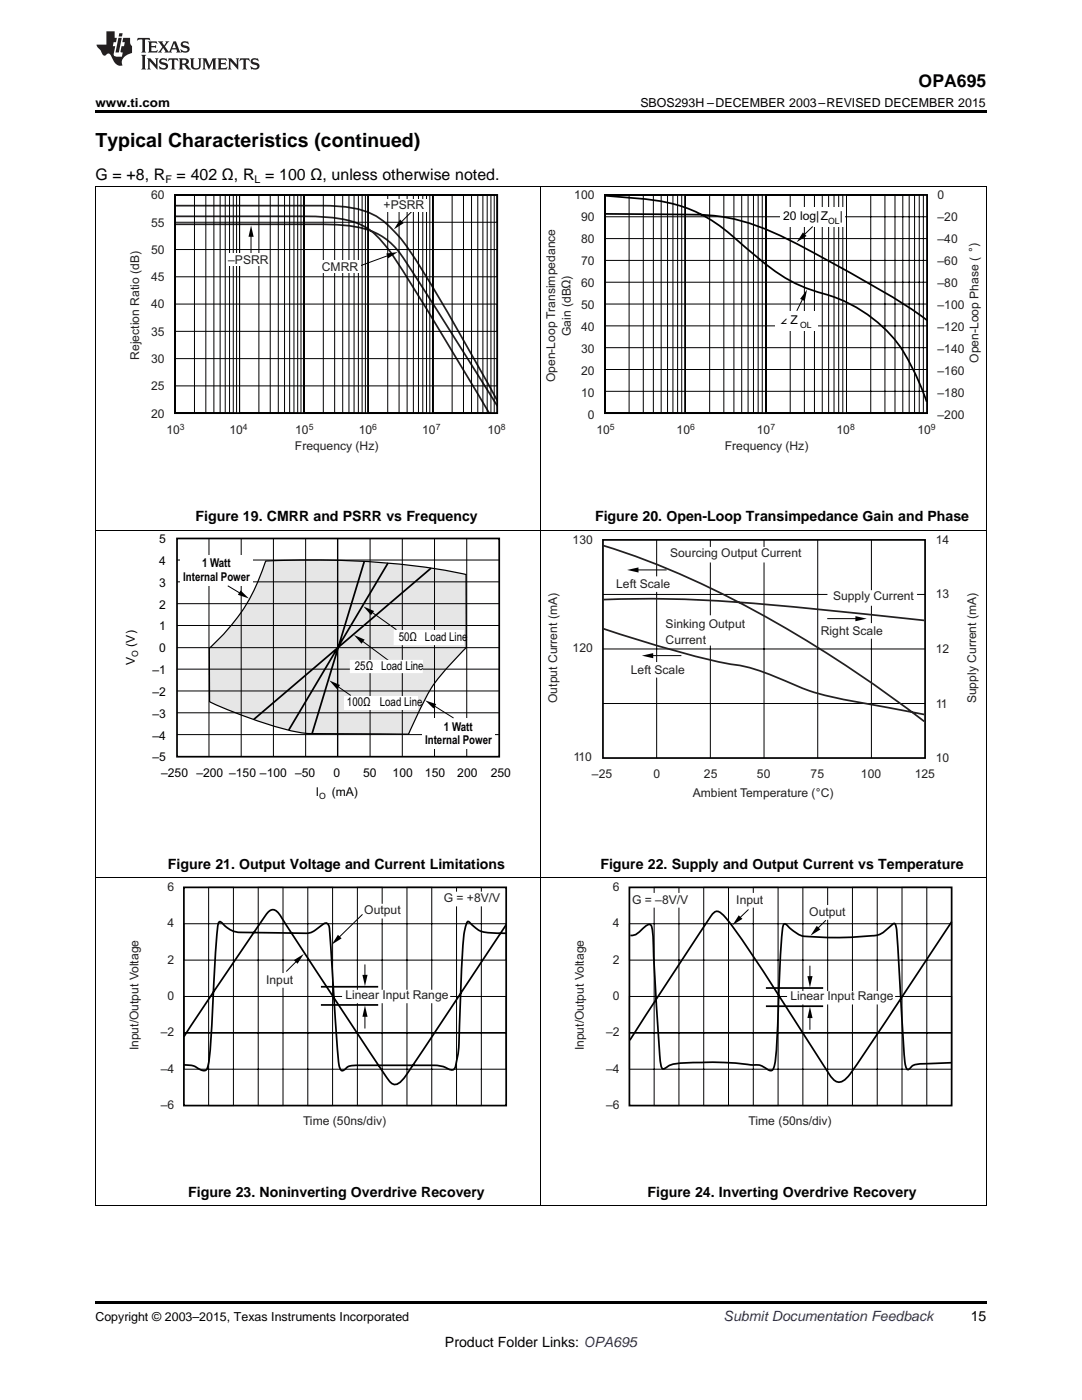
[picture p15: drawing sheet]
<svg xmlns="http://www.w3.org/2000/svg" width="216mm" height="279mm" viewBox="0 0 216 279" stroke-linecap="round" stroke-linejoin="round" font-family="sans-serif">
<defs><g id="words">
<text font-size="3.9" x="19" y="29.3">Typical Characteristics (continued)</text>
<text font-size="3.5" x="183.3" y="17.3">OPA695</text>
<g font-size="3.2">
<text x="19" y="36">G = +8, R</text>
<text x="35.2" y="36">= 402 Ω, R = 100 Ω, unless otherwise noted.</text>
</g>
<g font-size="2.8">
<text x="39" y="104.1">Figure 19. CMRR and PSRR vs Frequency</text>
<text x="118.7" y="104.1">Figure 20. Open-Loop Transimpedance Gain and Phase</text>
<text x="33.5" y="173.4">Figure 21. Output Voltage and Current Limitations</text>
<text x="119.8" y="173.4">Figure 22. Supply and Output Current vs Temperature</text>
<text x="37.6" y="238.8">Figure 23. Noninverting Overdrive Recovery</text>
<text x="129.2" y="238.8">Figure 24. Inverting Overdrive Recovery</text>
<text x="193.7" y="263.6">15</text>
<text x="88.8" y="268.9">Product Folder Links: OPA695</text>
</g>
<text font-size="2.8" fill="#0000c8" x="144.4" y="263.6">Submit Documentation Feedback</text>
<g font-size="2.5">
<text x="19" y="21.4">www.ti.com</text>
<text x="127.8" y="21.4">SBOS293H –DECEMBER 2003–REVISED DECEMBER 2015</text>
<text x="19" y="263.6">Copyright © 2003–2015, Texas Instruments Incorporated</text>
</g>
<g font-size="2.4" fill="#231f20">
<text x="30.2" y="39.8">60</text>
<text x="76.5" y="41.8">+PSRR</text>
<text x="114.6" y="39.8">100</text>
<text x="187.1" y="39.8">0</text>
<text x="30.2" y="45.2">55</text>
<text x="115.9" y="44.2">90</text>
<text x="187.1" y="44.2">–20</text>
<text x="30.2" y="50.7">50</text>
<text x="45.5" y="52.6">–PSRR</text>
<text x="115.9" y="48.6">80</text>
<text x="115.9" y="52.9">70</text>
<text x="187.1" y="48.5">–40</text>
<text x="187.1" y="52.9">–60</text>
<text x="30.2" y="56.1">45</text>
<text x="64.2" y="54.1">CMRR</text>
<text x="115.9" y="57.3">60</text>
<text x="187.1" y="57.3">–80</text>
<text x="30.2" y="61.6">40</text>
<text x="115.9" y="61.7">50</text>
<text x="187.1" y="61.7">–100</text>
<text x="27.8" y="71.8" transform="rotate(-90 27.8 71.8)">Rejection Ratio (dB)</text>
<text x="30.2" y="67">35</text>
<text x="113.9" y="67.1" transform="rotate(-90 113.9 67.1)">Gain (dBΩ)</text>
<text x="115.9" y="66.1">40</text>
<text x="115.9" y="70.5">30</text>
<text x="187.1" y="66.1">–120</text>
<text x="187.1" y="70.5">–140</text>
<text x="30.2" y="72.5">30</text>
<text x="30.2" y="77.9">25</text>
<text x="110.8" y="76.3" transform="rotate(-90 110.8 76.3)">Open-Loop Transimpedance</text>
<text x="115.9" y="74.9">20</text>
<text x="187.1" y="74.9">–160</text>
<text x="195.3" y="72.4" transform="rotate(-90 195.3 72.4)">Open-Loop Phase ( °)</text>
<text x="30.2" y="83.3">20</text>
<text x="115.9" y="79.3">10</text>
<text x="117.3" y="83.7">0</text>
<text x="187.1" y="79.3">–180</text>
<text x="187.1" y="83.7">–200</text>
<text x="33.2" y="86.5">10</text>
<text x="45.8" y="86.5">10</text>
<text x="58.9" y="89.8">Frequency (Hz)</text>
<text x="58.9" y="86.5">10</text>
<text x="71.6" y="86.5">10</text>
<text x="84.3" y="86.5">10</text>
<text x="97.3" y="86.5">10</text>
<text x="119" y="86.5">10</text>
<text x="135" y="86.5">10</text>
<text x="144.6" y="89.8">Frequency (Hz)</text>
<text x="151" y="86.5">10</text>
<text x="166.9" y="86.5">10</text>
<text x="183.1" y="86.5">10</text>
<text x="114.3" y="108.6">130</text>
<text x="133.7" y="111.2">Sourcing Output Current</text>
<text x="186.7" y="108.6">14</text>
<text x="123" y="117.4">Left Scale</text>
<text x="166.2" y="119.8">Supply Current</text>
<text x="186.7" y="119.4">13</text>
<text x="132.8" y="125.3">Sinking Output</text>
<text x="114.3" y="130.2">120</text>
<text x="132.8" y="128.4">Current</text>
<text x="163.8" y="126.7">Right Scale</text>
<text x="186.7" y="130.3">12</text>
<text x="125.9" y="134.5">Left Scale</text>
<text x="111.2" y="140.3" transform="rotate(-90 111.2 140.3)">Output Current (mA)</text>
<text x="186.7" y="141.2">11</text>
<text x="194.8" y="140.4" transform="rotate(-90 194.8 140.4)">Supply Current (mA)</text>
<text x="114.4" y="151.8">110</text>
<text x="118.1" y="155.3">–25</text>
<text x="130.4" y="155.3">0</text>
<text x="140.5" y="155.3">25</text>
<text x="151" y="155.3">50</text>
<text x="161.8" y="155.3">75</text>
<text x="171.8" y="155.3">100</text>
<text x="182.5" y="155.3">125</text>
<text x="186.7" y="152.1">10</text>
<text x="138.2" y="159.1">Ambient Temperature (°C)</text>
<text x="33.4" y="177.8">6</text>
<text x="122.3" y="177.8">6</text>
<text x="33.4" y="185.1">4</text>
<text x="72.7" y="182.5">Output</text>
<text x="88.5" y="180.1">G = +8V/V</text>
<text x="122.3" y="185.1">4</text>
<text x="126.1" y="180.3">G = –8V/V</text>
<text x="146.9" y="180.3">Input</text>
<text x="161.5" y="182.8">Output</text>
<text x="33.4" y="192.3">2</text>
<text x="53.1" y="196.3">Input</text>
<text x="122.3" y="192.3">2</text>
<text x="33.4" y="199.6">0</text>
<text x="68.9" y="199.4">Linear Input Range</text>
<text x="122.3" y="199.6">0</text>
<text x="157.7" y="199.7">Linear Input Range</text>
<text x="27.6" y="209.6" transform="rotate(-90 27.6 209.6)">Input/Output Voltage</text>
<text x="32.1" y="206.8">–2</text>
<text x="116.5" y="209.6" transform="rotate(-90 116.5 209.6)">Input/Output Voltage</text>
<text x="121" y="206.8">–2</text>
<text x="32.1" y="214.1">–4</text>
<text x="121" y="214.1">–4</text>
<text x="32.1" y="221.4">–6</text>
<text x="121" y="221.4">–6</text>
<text x="60.5" y="224.5">Time (50ns/div)</text>
<text x="149.4" y="224.5">Time (50ns/div)</text>
</g>
<g font-size="2.4">
<text x="156.3" y="44">20 log|Z</text>
<text x="167.6" y="44">|</text>
<text x="155.7" y="64.7">∠</text>
<text x="157.7" y="64.7">Z</text>
<text x="31.8" y="108.4">5</text>
<text x="31.8" y="112.8">4</text>
<text x="40.3" y="113.2">1 Watt</text>
<text x="31.8" y="117.1">3</text>
<text x="36.5" y="116">Internal Power</text>
<text x="31.8" y="121.5">2</text>
<text x="31.8" y="125.8">1</text>
<text x="26.9" y="129" transform="rotate(-90 26.9 129)">(V)</text>
<text x="31.8" y="130.2">0</text>
<text x="79.6" y="127.9">50Ω Load Line</text>
<text x="26.9" y="132.7" transform="rotate(-90 26.9 132.7)">V</text>
<text x="30.4" y="134.5">–1</text>
<text x="70.8" y="133.7">25Ω Load Line</text>
<text x="30.4" y="138.9">–2</text>
<text x="30.4" y="143.2">–3</text>
<text x="69.2" y="141">100Ω</text>
<text x="75.8" y="141">Load Line</text>
<text x="30.4" y="147.6">–4</text>
<text x="84.8" y="148.6">Internal Power</text>
<text x="88.6" y="145.8">1 Watt</text>
<text x="30.4" y="151.9">–5</text>
<text x="32.2" y="155.1">–250 –200 –150 –100 –50</text>
<text x="66.6" y="155.1">0</text>
<text x="72.5" y="155.1">50</text>
<text x="78.3" y="155.1">100</text>
<text x="84.8" y="155.1">150</text>
<text x="91.3" y="155.1">200</text>
<text x="97.9" y="155.1">250</text>
<text x="63" y="158.9">I</text>
<text x="66.2" y="158.9">(mA)</text>
</g>
<g font-size="2.1">
<text x="33" y="36.6">F</text>
<text x="50.8" y="36.6">L</text>
</g>
<g font-size="1.7">
<text x="165.3" y="44.7">OL</text>
<text x="159.7" y="65.4">OL</text>
<text x="27.6" y="131.1" transform="rotate(-90 27.6 131.1)">O</text>
<text x="63.7" y="159.5">O</text>
</g>
<g font-size="1.7" fill="#231f20">
<text x="35.9" y="85.9">3</text>
<text x="48.5" y="85.9">4</text>
<text x="61.6" y="85.9">5</text>
<text x="74.3" y="85.9">6</text>
<text x="86.9" y="85.9">7</text>
<text x="100" y="85.9">8</text>
<text x="121.7" y="85.9">5</text>
<text x="137.7" y="85.9">6</text>
<text x="153.7" y="85.9">7</text>
<text x="169.6" y="85.9">8</text>
<text x="185.7" y="85.9">9</text>
</g>
</g></defs>
<path d="M72.3 194.6l1-.1-.5 2.3zM72.8 200.7l.5 2.2h-1zM19 259.7h177.8v.5h-177.8z" fill="#000"/>
<g fill="none" stroke="#000" stroke-width=".2">
<path d="M19.1 175.1v65.5M41.6 177.1h5v43.5h-5zM51.5 177.1h5v43.5h-5zM61.4 177.1h5v43.5h-5zM71.3 177.1h5v43.5h-5zM81.2 177.1h5v43.5h-5zM91.1 177.1h4.9v43.5h-4.9zM107.9 175.1v65.5M196.8 175.1v65.5M36.7 184.4h64.3v7.2h-64.3zM36.7 198.9h64.3v7.2h-64.3zM72.8 192.5v3"/>
<path d="M36.7 206.1h64.3v7.3h-64.3zM72.8 202v3.3M19 240.5h177.8"/>
</g>
<path d="M36.7 177.1h64.3v43.5h-64.3zM75.5 196.9h-11.5M101 186.3l-2.8-.1a5.4 5.4 0 0 1-4.6-2.2l-.2-.1a6.5 6.5 0 0 0-.9 3.7l-.8 17.6a23.8 23.8 0 0 1-1 8 1.29 1.29 0 0 1-1.8-.2 11 11 0 0 0-4.8-.4h-10a16 16 0 0 0-4.6 .3l-.3 .1a1.1 1.1 0 0 1-1.1 .6 5.2 5.2 0 0 1-.7-2.9l-1.6-24.1a3.9 3.9 0 0 0-.4-2.2 1.48 1.48 0 0 0-1.7 .6 4.2 4.2 0 0 1-3.9 1.2l-11.2-.1a5.1 5.1 0 0 1-4.4-2l-.5-.1-.1 .3a413.6 413.6 0 0 0-1.5 23.7l-.6 4.6a1 1 0 0 1-1 1.1l-.5-.2a4.4 4.4 0 0 0-3.3-1M101 184.6l-19.5 29.3a5.8 5.8 0 0 1-2.4 2.5 1.56 1.56 0 0 1-1.6-.9l-21-31.9a4.1 4.1 0 0 0-1.8-2 1.67 1.67 0 0 0-1.7 1l-16.3 24.3M75.5 200.6h-11.5" fill="none" stroke="#000" stroke-width=".35"/>
<g fill="#fff">
<path d="M72.7 180.4h7.8v2.9h-7.9z"/>
<path d="M68.3 197.5h21.5v2.7h-21.6z"/>
<path d="M52.1 194.2h7.9v2.9h-7.9z"/>
<path d="M90.5 177.9h7.9l-.1 3h-7.8z"/>
</g>
<g fill="none" stroke="#000" stroke-width=".2">
<path d="M130.5 177.1h5v43.5h-5zM140.4 177.1h5v43.5h-5zM150.3 177.1h5v43.5h-5zM160.2 177.1h4.9v43.5h-4.9zM170.1 177.1h4.9v43.5h-4.9zM180 177.1h4.9v43.5h-4.9zM59.7 191.4l-2.6 2.5M72.3 182.5l-5.1 5M125.6 184.4h64.3v7.2h-64.3zM125.6 198.9h64.3v7.2h-64.3zM161.6 192.7v3M164.8 183.7l-2.1 2.1"/>
<path d="M125.6 206.1h64.3v7.3h-64.3zM161.6 202.3v3.2"/>
</g>
<path d="M58.6 191.6l2-1.2-1.2 1.9zM67.4 186.6l.8 .7-2 1.2zM161.1 194.8h1l-.5 2.3zM163 184.8l.7 .7-2 1.2zM161.6 200.9l.5 2.3h-1z" fill="#000"/>
<path d="M125.6 177.1h64.3v43.5h-64.3zM125.8 186.7a2.82 2.82 0 0 0 2.3-1.3l.4-.3a1.24 1.24 0 0 1 1.4-.5 19.5 19.5 0 0 1 .5 6.3l1.2 19.7a5 5 0 0 0 .6 2.7 1.6 1.6 0 0 0 1.4-.7 19.3 19.3 0 0 1 6.6-.6h4.3l4.9 .5a5.8 5.8 0 0 1 3.4 .7 1.05 1.05 0 0 0 1.4 .3l.3-.6a94.4 94.4 0 0 0 .9-14.2 142.2 142.2 0 0 1 .9-14l.1-.3a1.2 1.2 0 0 1 1.1 .7 5.4 5.4 0 0 0 4.7 1.9 61.9 61.9 0 0 0 13.3-.5l.5-.3 2.3-1.9 .4 .2a56.6 56.6 0 0 1 .7 9.3l1 16.4a8.5 8.5 0 0 0 .6 3.1 .75 .75 0 0 0 .9-.5 5.6 5.6 0 0 1 3.3-.5l4.6-.2M164.3 197.2h-11.5M189.9 183.9l-19.1 28.7a11.5 11.5 0 0 1-2.6 3.1 1.68 1.68 0 0 1-2.4-.8l-1-1.5a701.4 701.4 0 0 0-19.1-29.2 6.9 6.9 0 0 0-2.4-2.3 1.4 1.4 0 0 0-1.5 1l-16.1 24.7M164.3 200.8h-11.5" fill="none" stroke="#000" stroke-width=".35"/>
<g fill="#fff">
<path d="M161.4 180.6h7.9v3h-7.9z"/>
<path d="M157.1 197.8h21.5v2.7h-21.6z"/>
<path d="M145.9 178.2h7.9v2.9h-7.9z"/>
<path d="M126.7 178.2h11.2v2.9h-11.3z"/>
</g>
<path d="M19.1 105.8v69.3M107.9 105.8v69.3M196.8 105.8v69.3M19 175.1h177.8M149.4 181.5l-2.3 2.2" fill="none" stroke="#000" stroke-width=".2"/>
<path d="M147.4 182.7l.7 .7-1.9 1.2z" fill="#000"/>
<path d="M53.1 112a157.8 157.8 0 0 1 38.9 2.4l1 .3v14.5l-.5 .6a41.5 41.5 0 0 0-7.6 9.6l-3.4 7.1-15.9-.1a27.9 27.9 0 0 1-11.9-1.8 87.1 87.1 0 0 1-11.9-4.6v-10.4a1.04 1.04 0 0 1 .7-.9 37.7 37.7 0 0 0 10.6-16.7z" fill="#e6e6e6"/>
<path d="M53.1 112a157.8 157.8 0 0 1 38.9 2.4l1 .3v14.5l-.5 .6a41.5 41.5 0 0 0-7.6 9.6l-3.4 7.1-15.9-.1a27.9 27.9 0 0 1-11.9-1.8 87.1 87.1 0 0 1-11.9-4.6v-10.4a1.04 1.04 0 0 1 .7-.9 37.7 37.7 0 0 0 10.6-16.7z" fill="none" stroke="#000" stroke-width=".24"/>
<path d="M35.3 107.5h64.3v43.5h-64.3zM72.7 112l-10.4 34.4M77.4 112.4l-19.8 33.3M86 113.4l-35.4 30.2" fill="none" stroke="#000" stroke-width=".35"/>
<g fill="none" stroke="#000" stroke-width=".2">
<path d="M35.3 111.8h64.3M35.3 116.1h64.3M41.7 107.5v43.5M48.1 107.5v43.5M54.6 107.5v43.5M61 107.5v43.5M67.3 107.5v43.5M67.4 107.5v43.5M73.8 107.5v43.5M80.3 107.5v43.5M86.7 107.5v43.5M93.1 107.5v43.5"/>
<path d="M35.3 120.5h64.3M35.3 124.8h64.3M35.3 129.3h64.3M35.3 133.5h64.3M35.3 137.9h64.3M71.6 127.4l9.2 6.8M35.3 142.3h64.3M35.3 146.6h64.3"/>
</g>
<path d="M70.6 126.7l2.2 .9-.7 .9z" fill="#000"/>
<g fill="#fff">
<path d="M68.6 138.9h14.7v2.6h-14.7z"/>
<path d="M35.9 110.8h14.6v6.1h-14.6z"/>
<path d="M84.2 143.4h14.5v6.1h-14.5z"/>
<path d="M69.8 131.7h14.6v2.6h-14.6z"/>
<path d="M78.6 125.7h14v3.1h-14.1z"/>
</g>
<g fill="none" stroke="#000" stroke-width=".2">
<path d="M45.5 116.9l2.8 1.7M120.3 118.6h64.3M131 107.7v43.6M133 113.7h-6.5M141.7 107.7v43.6M152.5 107.7v43.6M163.2 107.7v43.6M173.9 107.7v43.6M67 136.7l3 2.1M74.2 122.2l4.9 3.5M120.3 129.5h64.3M165.1 123.5h6.5"/>
<path d="M86.2 140.6l4.3 2.7M120.3 140.4h64.3"/>
</g>
<path d="M48 117.8l1.7 1.6-2.2-.7zM125.1 113.7l2.3-.5v1.1zM65.7 135.8l2.1 .9-.6 .8zM72.5 121l2.2 .9-.7 .9zM84.8 139.8l2.2 .7-.5 .9zM170.7 123l2.3 .5-2.3 .5z" fill="#000"/>
<path d="M120.3 107.7h64.3v43.6h-64.3z" fill="none" stroke="#000" stroke-width=".35"/>
<path d="M120.3 108.8a183.6 183.6 0 0 1 42.7 20.3 264.8 264.8 0 0 1 21.4 14.9M120.3 119.7a282.4 282.4 0 0 1 42.6 1.9l21.5 2.2M120.3 125.4l3.4 1.2a166.5 166.5 0 0 0 25.6 6.6 141.9 141.9 0 0 1 12.2 4.7 137.9 137.9 0 0 0 17.2 3.6l5.7 1.1" fill="none" stroke="#231f20" stroke-width=".35"/>
<g fill="#fff">
<path d="M132 109.1h28.7l-.1 3.2h-28.8z"/>
<path d="M165.1 117.8h17.9l-.1 3.1h-17.9z"/>
<path d="M132.5 122.8h17.5l-.1 6h-17.6z"/>
<path d="M122.1 115h12.2l-.1 3.1h-12.2z"/>
</g>
<path d="M136 130.8h-6.6" fill="none" stroke="#000" stroke-width=".2"/>
<path d="M128.1 130.8l2.2-.5v1.1z" fill="#000"/>
<g fill="#fff">
<path d="M125.1 132.1h12.1l-.1 3.1h-12.2z"/>
<path d="M163.8 124.4h12.1l-.1 3.1h-12.2z"/>
</g>
<g fill="none" stroke="#000" stroke-width=".2">
<path d="M19.1 37.3v68.5M34.9 38.9h64.3v5.5h-64.3zM34.9 38.9h3.9v43.6h-3.9zM34.9 38.9h6.2v43.6h-6.2zM34.9 38.9h7.8v43.6h-7.8zM34.9 38.9h9v43.6h-9zM34.9 38.9h10v43.6h-10zM34.9 38.9h11.6v43.6h-11.6zM34.9 38.9h10.9v43.6h-10.9zM34.9 38.9h12.3v43.6h-12.3zM34.9 38.9h12.9v43.6h-12.9zM47.8 38.9v43.6"/>
<path d="M47.8 38.9h3.9v43.6h-3.9zM47.8 38.9h6.1v43.6h-6.1zM47.8 38.9h7.7v43.6h-7.7zM47.8 38.9h9v43.6h-9zM47.8 38.9h10.9v43.6h-10.9zM47.8 38.9h10v43.6h-10zM47.8 38.9h11.6v43.6h-11.6zM47.8 38.9h12.3v43.6h-12.3zM47.8 38.9h12.8v43.6h-12.8zM60.6 38.9h3.9v43.6h-3.9zM60.6 38.9h6.2v43.6h-6.2zM60.6 38.9h7.8v43.6h-7.8z"/>
<path d="M60.6 38.9h10v43.6h-10zM60.6 38.9h9v43.6h-9zM60.6 38.9h10.9v43.6h-10.9zM60.6 38.9h11.7v43.6h-11.7zM60.6 38.9h12.3v43.6h-12.3zM60.6 38.9h12.9v43.6h-12.9zM60.7 38.9v43.6M73.5 38.9v43.6M73.5 38.9h3.9v43.6h-3.9zM73.5 38.9h6.1v43.6h-6.1zM73.5 38.9h7.7v43.6h-7.7zM73.5 38.9h9v43.6h-9z"/>
<path d="M73.5 38.9h10v43.6h-10zM73.5 38.9h10.9v43.6h-10.9zM73.5 38.9h12.9v43.6h-12.9zM73.5 38.9h12.3v43.6h-12.3zM73.5 38.9h11.6v43.6h-11.6zM86.3 38.9v43.6M86.4 38.9h3.8v43.6h-3.8zM86.4 38.9h7.7v43.6h-7.7zM86.4 38.9h6.1v43.6h-6.1zM86.4 38.9h8.9v43.6h-8.9zM86.4 38.9h10v43.6h-10zM86.4 38.9h11.6v43.6h-11.6z"/>
<path d="M86.4 38.9h10.8v43.6h-10.8zM86.4 38.9h12.2v43.6h-12.2zM86.4 38.9h12.8v43.6h-12.8zM107.9 37.3v68.5M196.8 37.3v68.5M34.9 49.8h64.3v5.4h-64.3zM34.9 60.7h64.3v5.4h-64.3zM34.9 71.6h64.3v5.4h-64.3zM19 105.8h177.8"/>
</g>
<path d="M34.9 44.8h25.4a49.5 49.5 0 0 1 12.6 .9 13.5 13.5 0 0 1 8.2 6.7l18.1 28.6M35 41h22.8a98 98 0 0 1 12.1 .4 13.6 13.6 0 0 1 8.9 4.9 47.1 47.1 0 0 1 6 8.5l6.9 11.7 7.5 13.4M35 43.2h19.7a117.5 117.5 0 0 1 12.3 .3 13.3 13.3 0 0 1 10.4 6.2 603.8 603.8 0 0 1 18.3 29.4l2 3.4" fill="none" stroke="#231f20" stroke-width=".35"/>
<path d="M34.9 38.9h64.3v43.6h-64.3z" fill="none" stroke="#000" stroke-width=".35"/>
<path d="M45.3 50.5h8.2v2.5h-8.2z" fill="#fff"/>
<path d="M50.1 46.7v3.8M78.1 50.8l-6.5 2.3M82.2 42.1l-2.6 2.7" fill="none" stroke="#000" stroke-width=".2"/>
<path d="M50.1 45l.5 2.3h-1zM79.8 43.8l.7 .7-1.9 1.3zM77.1 50.6l2.3-.3-2 1.3z" fill="#000"/>
<g fill="#fff">
<path d="M76.9 39.7h8.7v2.4h-8.7z"/>
<path d="M63.4 52h8.6v2.4h-8.6z"/>
</g>
<path d="M120.7 38.9h64.3v43.6h-64.3zM120.7 39.1a87.1 87.1 0 0 1 14.3 1.8 29.7 29.7 0 0 1 12.6 7.5 56.9 56.9 0 0 0 10.8 8l3.4 1.4a32.2 32.2 0 0 1 12.3 5.7 26.8 26.8 0 0 1 8.7 11.5l2.1 5.2M120.7 42.7l13.4 .1a48.4 48.4 0 0 1 14.8 1.6 102.3 102.3 0 0 1 18.3 8.7l5.9 3.3a105.1 105.1 0 0 1 11.9 7.5" fill="none" stroke="#000" stroke-width=".35"/>
<g fill="none" stroke="#000" stroke-width=".2">
<path d="M120.7 38.9h16.1v43.5h-16.1zM120.7 38.9h4.8v43.5h-4.8zM120.7 38.9h7.7v43.5h-7.7zM120.7 38.9h9.7v43.5h-9.7zM120.7 38.9h11.2v43.5h-11.2zM120.7 38.9h12.5v43.5h-12.5zM120.7 38.9h13.6v43.5h-13.6zM120.7 38.9h14.5v43.5h-14.5zM120.7 38.9h15.3v43.5h-15.3zM136.8 38.9h16v43.5h-16zM136.8 38.9h4.8v43.5h-4.8zM136.8 38.9h7.6v43.5h-7.6z"/>
<path d="M136.8 38.9h9.6v43.5h-9.6zM136.8 38.9h11.2v43.5h-11.2zM136.8 38.9h12.5v43.5h-12.5zM136.8 38.9h13.5v43.5h-13.5zM136.8 38.9h14.5v43.5h-14.5zM136.8 38.9h15.3v43.5h-15.3zM152.8 38.9h16.1v43.5h-16.1zM152.8 38.9h4.9v43.5h-4.9zM152.8 38.9h7.7v43.5h-7.7zM152.8 38.9h9.7v43.5h-9.7zM152.8 38.9h11.3v43.5h-11.3zM152.8 38.9h12.5v43.5h-12.5z"/>
<path d="M152.8 38.9h13.6v43.5h-13.6zM152.8 38.9h14.6v43.5h-14.6zM152.8 38.9h15.4v43.5h-15.4zM168.9 38.9h16.1v43.5h-16.1zM168.9 38.9h4.8v43.5h-4.8zM168.9 38.9h7.7v43.5h-7.7zM168.9 38.9h9.7v43.5h-9.7zM168.9 38.9h11.2v43.5h-11.2zM168.9 38.9h12.5v43.5h-12.5zM168.9 38.9h13.6v43.5h-13.6zM168.9 38.9h14.5v43.5h-14.5zM168.9 38.9h15.3v43.5h-15.3z"/>
<path d="M120.7 43.3h64.3M120.7 47.6h64.3M120.7 52h64.3M120.7 56.3h64.3M120.7 60.7h64.3M120.7 65h64.3M120.7 69.4h64.3M120.7 73.7h64.3M120.7 78.1h64.3"/>
</g>
<g fill="#fff">
<path d="M155.7 41.4h12.9v3.8h-12.9z"/>
<path d="M154.7 62.1h8.4v3.8h-8.4z"/>
</g>
<path d="M19 22h177.8v.5h-177.8zM160.2 46.4l.7 .7-1.9 1.2zM161 57.8l-.4 2.3-.9-.4z" fill="#000"/>
<path d="M19 37.2h177.8M160.5 59l-1.5 3M162.2 45.2l-2.2 2.1" fill="none" stroke="#000" stroke-width=".2"/>
<g fill="#231f20">
<path d="M27.5 7.6l-.1 .5 .4-.2h.6v.1v2.1l-.2 .4h1l-.3-.4v-2.1l.1-.1h.5l.5 .2-.2-.5zM29.5 8.3l.2 .3v1.5l-.2 .4h1.8l.2-.6a1.04 1.04 0 0 1-1.3 .2v-.7h.6l.3 .2v-.6l-.3 .2h-.6v-.6l.8-.1 .4 .3-.2-.5zM31.5 8.3l.9 1.1-.9 1.1h.8l-.2-.2 .5-.7 .4 .7-.2 .2h1.5l-.1-.2 .1-.4h.9l.1 .4-.2 .2h1l-.3-.3-.7-1.9h-.5l-.9 2-.8-1 .9-1h-.8l.1 .3-.3 .5-.4-.6 .2-.2zM34.7 8.6l.4 1h-.7zM36.3 8.4a.63 .63 0 0 0-.2 .7 .63 .63 0 0 0 .6 .4l.6 .2 .1 .2a.75 .75 0 0 1-.7 .4 .75 .75 0 0 1-.6-.5l.1 .7 .1-.1a1.11 1.11 0 0 0 1.5-.6 1.13 1.13 0 0 0-1.2-.8l-.1-.4a1.04 1.04 0 0 1 1.2 .2l-.2-.5-.1 .1-.5-.2zM28.2 10.9l.2 .4v2.2l-.2 .4h1l-.3-.4v-2.2l.3-.4zM29.3 11.6l.3 .4v1.5l-.3 .4h.8l-.2-.4v-1.3l1.5 1.7v-1.9l.2-.4h-.7l.2 .4v.9l-1.1-1.3zM32 11.8a.62 .62 0 0 0-.2 .7 .62 .62 0 0 0 .6 .4l.6 .1 .1 .3a.76 .76 0 0 1-.7 .3 .76 .76 0 0 1-.6-.4l.1 .7 .1-.1a1.11 1.11 0 0 0 1.5-.6 1.13 1.13 0 0 0-1.2-.8l-.1-.4a1.04 1.04 0 0 1 1.2 .2l-.2-.6-.1 .1-.5-.1zM33.7 11.6l-.2 .6a.61 .61 0 0 1 .8-.3v1.6l-.2 .4h.9l-.2-.4v-1.6a.63 .63 0 0 1 .8 .3l-.2-.6zM35.6 11.6l.3 .4v1.5l-.3 .4h1l-.2-.2v-.8l.5 .2a.76 .76 0 0 0 1.2 .7l-1-1a.58 .58 0 0 0 .6-.5 .58 .58 0 0 0-.5-.6zM36.4 11.9h.1a.45 .45 0 0 1 .5 .1 .45 .45 0 0 1 .1 .5l-.7 .2zM37.9 11.6l.2 .2a2.17 2.17 0 0 0 .3 1.9 .99 .99 0 0 0 1.6-.6v-1.1l.2-.4h-.7l.2 .2a1.92 1.92 0 0 1-.2 1.8 .6 .6 0 0 1-.9-.5v-1.1l.2-.4zM40.4 11.6l.2 .4v1.5l-.2 .4h.7l-.2-.4v-1.4l.8 1.8 .8-1.8v1.4l-.2 .4h.9l-.2-.4v-1.5l.2-.4h-.8l-.6 1.5-.6-1.5zM43.4 11.6l.2 .4v1.5l-.2 .4h1.8l.2-.6a1.04 1.04 0 0 1-1.3 .1v-.6h.5l.4 .2v-.6l-.4 .2h-.5v-.7h.8l.3 .3-.1-.6zM45.5 11.6l.2 .4v1.5l-.2 .4h.7l-.2-.4v-1.3l1.5 1.7v-1.9l.2-.4h-.7l.2 .4v.9l-1.1-1.3zM47.9 11.6l-.1 .6a.61 .61 0 0 1 .8-.3v1.6l-.3 .4h1l-.3-.4 .1-1.6a.63 .63 0 0 1 .7 .3l-.1-.6zM50.2 11.8a.62 .62 0 0 0-.2 .7 .62 .62 0 0 0 .6 .4l.6 .1 .2 .3a.76 .76 0 0 1-.8 .3 .76 .76 0 0 1-.6-.4l.1 .7 .2-.1a1.11 1.11 0 0 0 1.5-.6 1.13 1.13 0 0 0-1.3-.8l-.1-.4a1.04 1.04 0 0 1 1.2 .2l-.1-.6-.2 .1-.5-.1z"/>
<path d="M21.2 6.3v2.6h-1.9l.1 .4 .7 .9a.91 .91 0 0 0 1 .8 .56 .56 0 0 1 .5-.3 .56 .56 0 0 1 .5 .3l.4 .8a1.53 1.53 0 0 0 1.9 1.2 1.54 1.54 0 0 1 1-2.1l.9-.3v-1.4a1.52 1.52 0 0 1-.3-1.6h-1.4l-.2 .8h.5l-.2 .8h-.4l-.2 1v.2l.4 .1-.2 .8a1.93 1.93 0 0 1-1.6-.3l.3-1.8h-.5l.2-.8h.4l.2-.8h-.4v-1.3zM23.6 7.6l-.6 2.9h.7l.6-2.9zM23.8 6.6l-.1 .7h.6l.2-.7z"/>
</g>
<use href="#words"/>
</svg>
